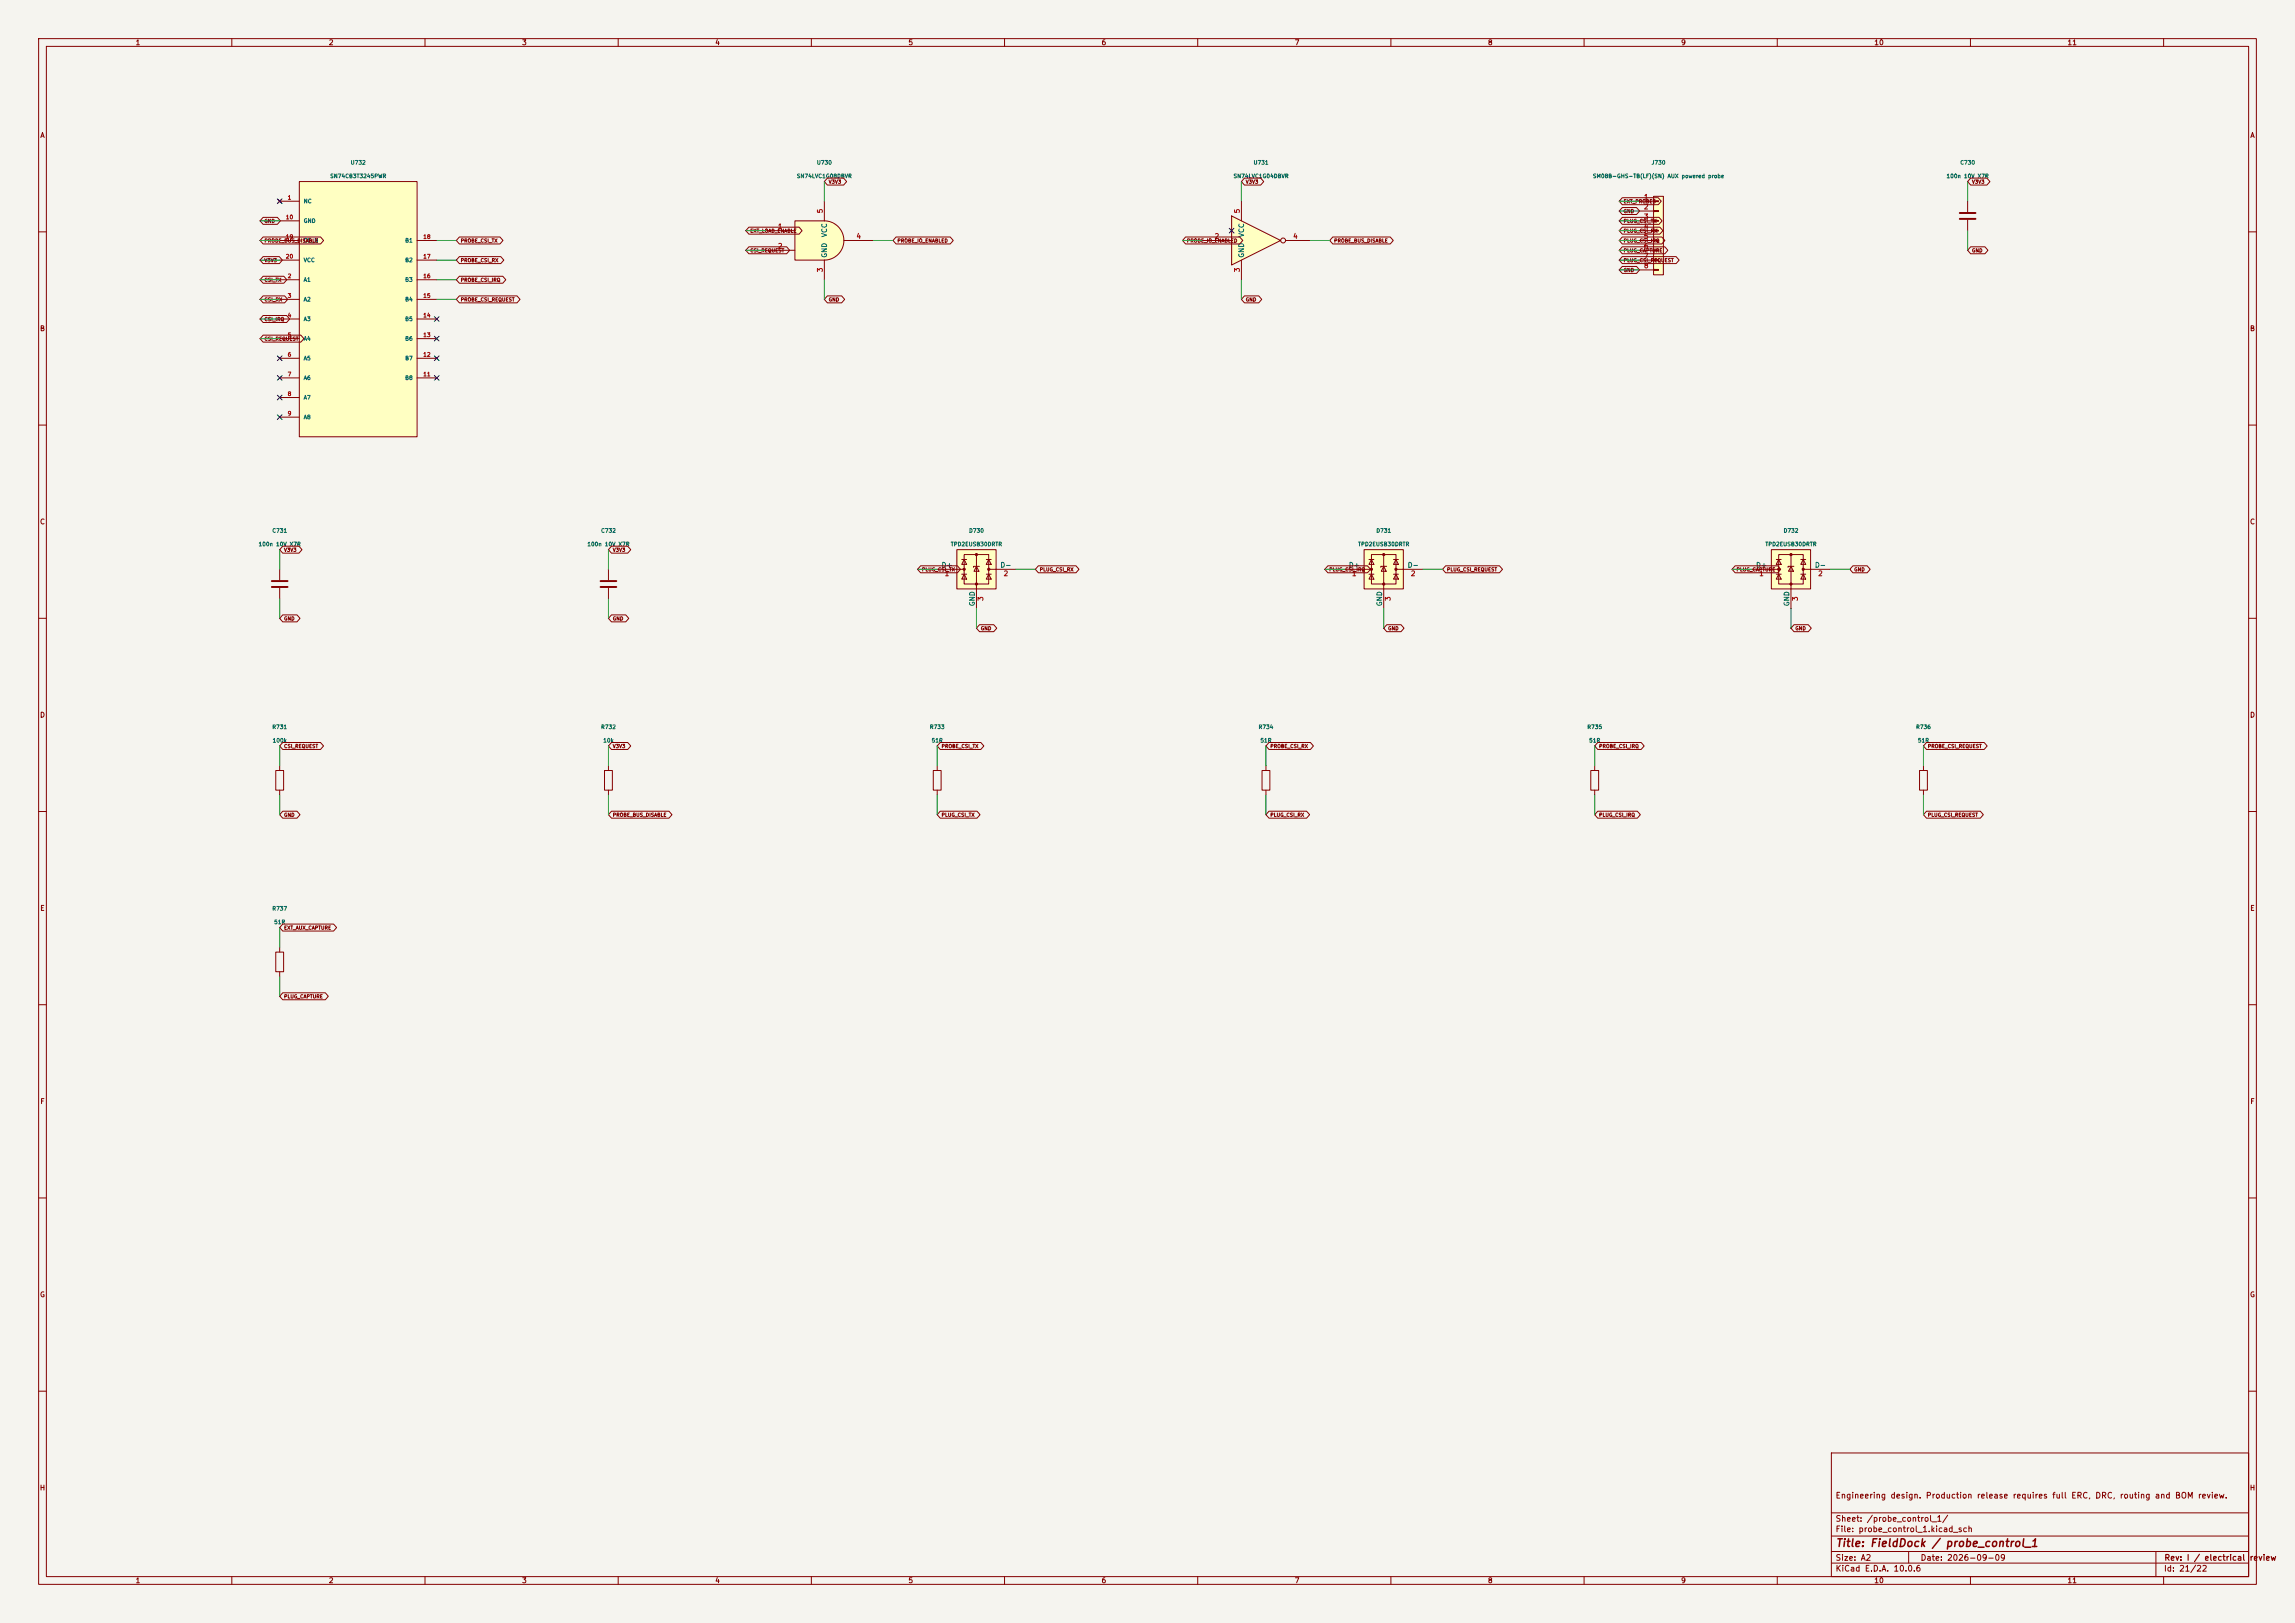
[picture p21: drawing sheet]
<svg xmlns="http://www.w3.org/2000/svg" width="594mm" height="420mm" viewBox="0 0 594 420" stroke-linecap="round" stroke-linejoin="round" font-family="sans-serif">
<defs><g id="words">
<text font-size="2" fill="#840000" x="475" y="400.8">Title: FieldDock / probe_control_1</text>
<g font-size="1.5" fill="#840000">
<text x="475" y="388.1">Engineering design. Production release requires full ERC, DRC, routing and BOM review.</text>
<text x="475" y="394.1">Sheet: /probe_control_1/</text>
<text x="475" y="396.8">File: probe_control_1.kicad_sch</text>
<text x="475" y="407">KiCad E.D.A. 10.0.6</text>
<text x="475" y="404.2">Size: A2</text>
<text x="497" y="404.2">Date: 2026-09-09</text>
<text x="560" y="407">Id: 21/22</text>
<text x="560.1" y="404.2">Rev: I / electrical</text>
<text x="582.1" y="404.2">review</text>
</g>
<g font-size="1.3" fill="#840000">
<text x="35" y="12">1</text>
<text x="85" y="12">2</text>
<text x="135" y="12">3</text>
<text x="185" y="12">4</text>
<text x="235" y="12">5</text>
<text x="285" y="12">6</text>
<text x="335" y="12">7</text>
<text x="385" y="12">8</text>
<text x="435" y="12">9</text>
<text x="485" y="12">10</text>
<text x="535" y="12">11</text>
<text x="10.3" y="36">A</text>
<text x="582.3" y="36">A</text>
<text x="10.2" y="86">B</text>
<text x="582.2" y="86">B</text>
<text x="10.2" y="136">C</text>
<text x="582.2" y="136">C</text>
<text x="10.2" y="186">D</text>
<text x="582.2" y="186">D</text>
<text x="10.3" y="236">E</text>
<text x="582.3" y="236">E</text>
<text x="10.3" y="286">F</text>
<text x="582.3" y="286">F</text>
<text x="10.2" y="336">G</text>
<text x="582.2" y="336">G</text>
<text x="10.2" y="386">H</text>
<text x="582.2" y="386">H</text>
<text x="35" y="410">1</text>
<text x="85" y="410">2</text>
<text x="135" y="410">3</text>
<text x="185" y="410">4</text>
<text x="235" y="410">5</text>
<text x="285" y="410">6</text>
<text x="335" y="410">7</text>
<text x="385" y="410">8</text>
<text x="435" y="410">9</text>
<text x="485" y="410">10</text>
<text x="535" y="410">11</text>
</g>
<g font-size="1.3" fill="#a90000">
<text x="425.4" y="51.9">1</text>
<text x="201.2" y="59.6">1</text>
<text x="213.2" y="55.3" transform="rotate(-90 213.2 55.3)">5</text>
<text x="321.2" y="55.3" transform="rotate(-90 321.2 55.3)">5</text>
<text x="425.4" y="54.5">2</text>
<text x="425.4" y="57">3</text>
<text x="425.4" y="59.6">4</text>
<text x="201.2" y="64.6">2</text>
<text x="221.5" y="62.1">4</text>
<text x="314.2" y="62.1">2</text>
<text x="334.5" y="62.1">4</text>
<text x="425.4" y="62.1">5</text>
<text x="425.4" y="64.6">6</text>
<text x="213.2" y="70.6" transform="rotate(-90 213.2 70.6)">3</text>
<text x="321.2" y="70.6" transform="rotate(-90 321.2 70.6)">3</text>
<text x="425.4" y="67.2">7</text>
<text x="425.4" y="69.7">8</text>
<text x="244.4" y="149.4">1</text>
<text x="259.6" y="149.4">2</text>
<text x="349.8" y="149.4">1</text>
<text x="365" y="149.4">2</text>
<text x="455.2" y="149.4">1</text>
<text x="470.4" y="149.4">2</text>
<text x="254.8" y="155.7" transform="rotate(-90 254.8 155.7)">3</text>
<text x="360.2" y="155.7" transform="rotate(-90 360.2 155.7)">3</text>
<text x="465.6" y="155.7" transform="rotate(-90 465.6 155.7)">3</text>
</g>
<g font-size="1.3" fill="#006464">
<text x="214.3" y="61.5" transform="rotate(-90 214.3 61.5)">VCC</text>
<text x="322.3" y="61.5" transform="rotate(-90 322.3 61.5)">VCC</text>
<text x="214.3" y="66.8" transform="rotate(-90 214.3 66.8)">GND</text>
<text x="322.3" y="66.8" transform="rotate(-90 322.3 66.8)">GND</text>
<text x="243.6" y="147.2">D+</text>
<text x="258.8" y="147.2">D-</text>
<text x="349" y="147.2">D+</text>
<text x="364.2" y="147.2">D-</text>
<text x="454.4" y="147.2">D+</text>
<text x="469.6" y="147.2">D-</text>
<text x="252.6" y="157" transform="rotate(-90 252.6 157)">GND</text>
<text x="358" y="157" transform="rotate(-90 358 157)">GND</text>
<text x="463.4" y="157" transform="rotate(-90 463.4 157)">GND</text>
</g>
<g font-size="1" fill="#006464">
<text x="85.3" y="46.3">SN74CB3T3245PWR</text>
<text x="90.7" y="42.8">U732</text>
<text x="206.1" y="46.3">SN74LVC1G08DBVR</text>
<text x="211.3" y="42.8">U730</text>
<text x="319.1" y="46.3">SN74LVC1G04DBVR</text>
<text x="324.3" y="42.8">U731</text>
<text x="412.2" y="46.3">SM08B-GHS-TB(LF)(SN) AUX powered probe</text>
<text x="427.4" y="42.8">J730</text>
<text x="503.7" y="46.3">100n 10V X7R</text>
<text x="507.2" y="42.8">C730</text>
<text x="78.5" y="52.8">NC</text>
<text x="78.5" y="57.9">GND</text>
<text x="78.5" y="63">OE_N</text>
<text x="104.7" y="63">B1</text>
<text x="78.5" y="68.1">VCC</text>
<text x="104.7" y="68.1">B2</text>
<text x="78.5" y="73.2">A1</text>
<text x="104.7" y="73.2">B3</text>
<text x="78.5" y="78.2">A2</text>
<text x="78.5" y="83.3">A3</text>
<text x="104.7" y="83.3">B5</text>
<text x="104.7" y="78.2">B4</text>
<text x="78.5" y="88.4">A4</text>
<text x="104.7" y="88.4">B6</text>
<text x="78.5" y="93.5">A5</text>
<text x="104.7" y="93.5">B7</text>
<text x="78.5" y="98.6">A6</text>
<text x="104.7" y="98.6">B8</text>
<text x="78.5" y="103.6">A7</text>
<text x="78.5" y="108.7">A8</text>
<text x="66.8" y="141.6">100n 10V X7R</text>
<text x="70.4" y="138.1">C731</text>
<text x="151.9" y="141.6">100n 10V X7R</text>
<text x="155.5" y="138.1">C732</text>
<text x="246" y="141.6">TPD2EUSB30DRTR</text>
<text x="250.7" y="138.1">D730</text>
<text x="351.4" y="141.6">TPD2EUSB30DRTR</text>
<text x="356.1" y="138.1">D731</text>
<text x="456.8" y="141.6">TPD2EUSB30DRTR</text>
<text x="461.5" y="138.1">D732</text>
<text x="70.4" y="188.9">R731</text>
<text x="155.5" y="188.9">R732</text>
<text x="240.5" y="188.9">R733</text>
<text x="325.6" y="188.9">R734</text>
<text x="410.7" y="188.9">R735</text>
<text x="495.8" y="188.9">R736</text>
<text x="70.5" y="192.4">100k</text>
<text x="156" y="192.4">10k</text>
<text x="241" y="192.4">51R</text>
<text x="326.1" y="192.4">51R</text>
<text x="411.2" y="192.4">51R</text>
<text x="496.3" y="192.4">51R</text>
<text x="70.4" y="235.9">R737</text>
<text x="70.8" y="239.4">51R</text>
</g>
<g font-size="1" fill="#a90000">
<text x="74.3" y="51.9">1</text>
<text x="73.9" y="57">10</text>
<text x="73.9" y="62">19</text>
<text x="109.4" y="62">18</text>
<text x="73.9" y="67.1">20</text>
<text x="109.4" y="67.1">17</text>
<text x="74.3" y="72.2">2</text>
<text x="74.3" y="77.3">3</text>
<text x="109.4" y="77.3">15</text>
<text x="109.4" y="72.2">16</text>
<text x="74.3" y="82.4">4</text>
<text x="109.4" y="82.4">14</text>
<text x="74.3" y="87.4">5</text>
<text x="109.4" y="87.4">13</text>
<text x="74.3" y="92.5">6</text>
<text x="109.4" y="92.5">12</text>
<text x="74.3" y="97.6">7</text>
<text x="109.4" y="97.6">11</text>
<text x="74.3" y="102.7">8</text>
<text x="74.3" y="107.8">9</text>
</g>
<g font-size=".9" fill="#840000">
<text x="214.4" y="47.7">V3V3</text>
<text x="322.3" y="47.7">V3V3</text>
<text x="510.3" y="47.7">V3V3</text>
<text x="420.1" y="52.8">EXT_PROBE5</text>
<text x="68.3" y="57.9">GND</text>
<text x="420.1" y="55.4">GND</text>
<text x="420.1" y="57.9">PLUG_CSI_TX</text>
<text x="68.3" y="63">PROBE_BUS_DISABLE</text>
<text x="119.1" y="63">PROBE_CSI_TX</text>
<text x="194.1" y="60.4">EXT_LOAD_ENABLE</text>
<text x="194.1" y="65.5">CSI_REQUEST</text>
<text x="232.2" y="63">PROBE_IO_ENABLED</text>
<text x="307.1" y="63">PROBE_IO_ENABLED</text>
<text x="345.2" y="63">PROBE_BUS_DISABLE</text>
<text x="420.1" y="60.4">PLUG_CSI_RX</text>
<text x="420.1" y="65.5">PLUG_CAPTURE</text>
<text x="420.1" y="63">PLUG_CSI_IRQ</text>
<text x="510.3" y="65.5">GND</text>
<text x="68.3" y="68.1">V3V3</text>
<text x="119.1" y="68.1">PROBE_CSI_RX</text>
<text x="420.1" y="68.1">PLUG_CSI_REQUEST</text>
<text x="420.1" y="70.6">GND</text>
<text x="68.3" y="73.1">CSI_TX</text>
<text x="119.1" y="73.1">PROBE_CSI_IRQ</text>
<text x="68.3" y="78.2">CSI_RX</text>
<text x="68.3" y="83.3">CSI_IRQ</text>
<text x="119.1" y="78.2">PROBE_CSI_REQUEST</text>
<text x="214.4" y="78.2">GND</text>
<text x="322.3" y="78.2">GND</text>
<text x="68.3" y="88.4">CSI_REQUEST</text>
<text x="73.4" y="143">V3V3</text>
<text x="158.5" y="143">V3V3</text>
<text x="238.5" y="148.1">PLUG_CSI_TX</text>
<text x="269" y="148.1">PLUG_CSI_RX</text>
<text x="343.9" y="148.1">PLUG_CSI_IRQ</text>
<text x="374.4" y="148.1">PLUG_CSI_REQUEST</text>
<text x="449.3" y="148.1">PLUG_CAPTURE</text>
<text x="479.8" y="148.1">GND</text>
<text x="73.4" y="160.8">GND</text>
<text x="158.5" y="160.8">GND</text>
<text x="253.8" y="163.3">GND</text>
<text x="359.2" y="163.3">GND</text>
<text x="464.6" y="163.3">GND</text>
<text x="73.4" y="193.8">CSI_REQUEST</text>
<text x="158.5" y="193.8">V3V3</text>
<text x="243.6" y="193.8">PROBE_CSI_TX</text>
<text x="328.7" y="193.8">PROBE_CSI_RX</text>
<text x="413.8" y="193.8">PROBE_CSI_IRQ</text>
<text x="498.9" y="193.8">PROBE_CSI_REQUEST</text>
<text x="73.4" y="211.6">GND</text>
<text x="158.5" y="211.6">PROBE_BUS_DISABLE</text>
<text x="243.6" y="211.6">PLUG_CSI_TX</text>
<text x="328.7" y="211.6">PLUG_CSI_RX</text>
<text x="413.8" y="211.6">PLUG_CSI_IRQ</text>
<text x="498.9" y="211.6">PLUG_CSI_REQUEST</text>
<text x="73.4" y="240.8">EXT_AUX_CAPTURE</text>
<text x="73.4" y="258.6">PLUG_CAPTURE</text>
</g>
</g></defs>
<path d="M0 0h594v420h-594z" fill="#f5f4ef" stroke="#f5f4ef" stroke-width=".26"/>
<g fill="none" stroke="#840000" stroke-width=".26">
<path d="M10 10h574v400h-574zM12 12h570v396h-570zM60 10v2M110 10v2M160 10v2M210 10v2M260 10v2M310 10v2M360 10v2M410 10v2M460 10v2M510 10v2"/>
<path d="M560 10v2M10 60h2M582 60h2M10 110h2M582 110h2M157.5 147.3v2.8M157.5 152.1v2.8M10 160h2M582 160h2M241.6 199.4h2v5.1h-2zM242.6 198.1v1.3M10 210h2"/>
<path d="M242.6 204.5v1.2M582 210h2M10 260h2M582 260h2M10 310h2M582 310h2M10 360h2M474 376h108v32h-108zM582 360h2M474 397.5h108M474 391.5h108M60 408v2"/>
<path d="M110 408v2M160 408v2M210 408v2M260 408v2M310 408v2M360 408v2M410 408v2M460 408v2M474 404.5h108M474 401.5h108M494 401.5v3M510 408v2"/>
<path d="M558 401.5v6.5M560 408v2"/>
</g>
<path d="M155.4 150.4h4.1M155.4 151.9h4.1" fill="none" stroke="#840000" stroke-width=".51"/>
<path d="M213.4 57.2a5.1 5.1 0 0 1 5 5 5.1 5.1 0 0 1-5 5.1z" fill="#ffffc2" stroke="#ffffc2" stroke-width=".26"/>
<path d="M205.7 57.2h7.7v10.1h-7.7z" fill="#ffffc2"/>
<path d="M198.1 59.7h7.6M213.4 57.2a5.1 5.1 0 0 1 5 5 5.1 5.1 0 0 1-5 5.1M213.4 57.2h-7.7v10.1h7.7M213.4 52.1v5.1M509.3 52.1v2.8M509.3 56.9v2.8M198.1 64.8h7.6M213.4 67.3v5.1M218.4 62.2h7.7" fill="none" stroke="#840000" stroke-width=".26"/>
<path d="M507.2 55.1h4.1M507.2 56.6h4.1" fill="none" stroke="#840000" stroke-width=".51"/>
<path d="M247.6 142.2h10.2v10.2h-10.2z" fill="#ffffc2"/>
<g fill="none" stroke="#840000" stroke-width=".26">
<path d="M242.6 147.3h7M247.6 142.2h10.2v10.2h-10.2zM248.9 144.8h1.3M248.9 148.6h1.3M249.6 143.5h6.3v7.6h-6.3zM249.6 144.8l.6 1.3h-1.3zM249.6 148.6l.6 1.3h-1.3zM252.7 146.6l.7 1.2h-1.3zM252.7 143.5v14M253.5 146.6h-1.5v.2M255.3 144.8h1.2M255.3 148.6h1.2"/>
<path d="M255.9 144.8l.6 1.3h-1.2zM255.9 148.6l.6 1.3h-1.2zM255.9 147.3h7"/>
</g>
<g fill="#840000" stroke="#840000" stroke-width=".26">
<circle cx="249.6" cy="147.3" r=".28"/>
<circle cx="252.7" cy="143.5" r=".28"/>
<circle cx="252.7" cy="151.1" r=".28"/>
<circle cx="255.9" cy="147.3" r=".28"/>
</g>
<path d="M77.5 47h30.4v66h-30.4z" fill="#ffffc2"/>
<g fill="none" stroke="#840000" stroke-width=".26">
<path d="M72 51.7l.8 .8M72.4 52.1h5.1M72.4 57.2h5.1M72.8 51.7l-.8 .8M77.5 47h30.4v66h-30.4zM72.4 72.4h5.1M72.4 77.5h5.1M72.4 67.3h5.1M72.4 62.2h5.1M107.9 72.4h5.1M107.9 77.5h5.1M107.9 67.3h5.1"/>
<path d="M107.9 62.2h5.1M72.4 82.6h5.1M72.4 87.6h5.1M72.4 92.7h5.1M72.4 97.8h5.1M107.9 82.6h5.1M107.9 87.6h5.1M107.9 92.7h5.1M107.9 97.8h5.1M72.4 102.9h5.1M72.4 108h5.1"/>
</g>
<path d="M428 50.8h2.5v20.3h-2.5z" fill="#ffffc2"/>
<g fill="none" stroke="#840000" stroke-width=".26">
<path d="M424.2 52.1h3.8M424.2 54.6h3.8M424.2 57.2h3.8M424.2 59.7h3.8M428 50.8h2.5v20.3h-2.5zM428 51.9h1.3v.3h-1.3zM428 54.5h1.3v.2h-1.3zM428 57h1.3v.3h-1.3zM428 59.6h1.3v.2h-1.3zM424.2 62.2h3.8M424.2 64.8h3.8M424.2 67.3h3.8"/>
<path d="M424.2 69.9h3.8M428 62.1h1.3v.3h-1.3zM428 64.6h1.3v.3h-1.3zM428 67.2h1.3v.2h-1.3zM428 69.7h1.3v.3h-1.3z"/>
</g>
<path d="M318.8 55.9l12.7 6.3-12.7 6.4z" fill="#ffffc2"/>
<g fill="none" stroke="#840000" stroke-width=".26">
<path d="M318.8 55.9l12.7 6.3-12.7 6.4zM321.3 52.1v5.1M311.1 62.2h7.7M321.3 67.3v5.1M332.7 62.2h6.4M72.4 147.3v2.8M72.4 152.1v2.8M71.4 199.4h2v5.1h-2zM72.4 198.1v1.3M156.5 199.4h2v5.1h-2zM157.5 198.1v1.3M326.6 199.4h2.1v5.1h-2.1z"/>
<path d="M327.7 198.1v1.3M496.8 199.4h2.1v5.1h-2.1zM497.8 198.1v1.3M72.4 204.5v1.2M157.5 204.5v1.2M327.7 204.5v1.2M497.8 204.5v1.2M71.4 246.4h2v5.1h-2zM72.4 245.1v1.3M72.4 251.5v1.2"/>
<circle cx="332.1" cy="62.2" r=".63"/>
</g>
<path d="M70.4 150.4h4M70.4 151.9h4" fill="none" stroke="#840000" stroke-width=".51"/>
<path d="M353.1 142.2h10.1v10.2h-10.1z" fill="#ffffc2"/>
<g fill="none" stroke="#840000" stroke-width=".26">
<path d="M348 147.3h7M353.1 142.2h10.1v10.2h-10.1zM354.3 144.8h1.3M354.3 148.6h1.3M355 143.5h6.3v7.6h-6.3zM355 144.8l.6 1.3h-1.3zM355 148.6l.6 1.3h-1.3zM358.1 146.6l.7 1.2h-1.3zM358.1 143.5v14M358.9 146.6h-1.5v.2M360.7 144.8h1.2M360.7 148.6h1.2"/>
<path d="M361.3 144.8l.6 1.3h-1.2zM361.3 148.6l.6 1.3h-1.2zM361.3 147.3h7"/>
</g>
<g fill="#840000" stroke="#840000" stroke-width=".26">
<circle cx="355" cy="147.3" r=".28"/>
<circle cx="358.1" cy="143.5" r=".28"/>
<circle cx="358.1" cy="151.1" r=".28"/>
<circle cx="361.3" cy="147.3" r=".28"/>
</g>
<path d="M458.5 142.2h10.1v10.2h-10.1z" fill="#ffffc2"/>
<g fill="none" stroke="#840000" stroke-width=".26">
<path d="M68.1 56.2h3.7l.8 1-.8 .9h-3.7l-.8-.9zM193.8 58.8h13l.8 .9-.8 .9h-13l-.8-.9zM214.1 46.1h4.2l.8 .9-.8 .9h-4.2l-.7-.9zM322.1 46.1h4.2l.8 .9-.8 .9h-4.2l-.8-.9zM419.9 53.7h3.7l.8 .9-.8 .9h-3.7l-.8-.9zM419.9 56.2h9.5l.8 1-.8 .9h-9.5l-.8-.9zM419.9 58.8h9.7l.8 .9-.8 .9h-9.7l-.8-.9zM419.9 51.2h9.3l.8 .9-.8 .9h-9.3l-.8-.9zM510.1 46.1h4.2l.7 .9-.7 .9h-4.2l-.8-.9zM68.1 76.6h5.6l.8 .9-.8 .9h-5.6l-.8-.9zM68.1 61.3h14.9l.8 .9-.8 .9h-14.9l-.8-.9zM68.1 66.4h4.2l.8 .9-.8 .9h-4.2l-.8-.9z"/>
<path d="M68.1 71.5h5.4l.7 .9-.7 .9h-5.4l-.8-.9zM118.9 61.3h10.5l.8 .9-.8 .9h-10.5l-.8-.9zM118.9 66.4h10.7l.8 .9-.8 .9h-10.7l-.8-.9zM118.9 71.5h11.2l.8 .9-.8 .9h-11.2l-.8-.9zM118.9 76.6h14.9l.8 .9-.8 .9h-14.9l-.8-.9zM193.8 63.9h9.8l.8 .9-.8 .9h-9.8l-.8-.9zM214.1 76.6h3.7l.8 .9-.8 .9h-3.7l-.7-.9zM231.9 61.3h14l.8 .9-.8 .9h-14l-.8-.9zM306.9 61.3h14l.8 .9-.8 .9h-14l-.8-.9zM322.1 76.6h3.7l.8 .9-.8 .9h-3.7l-.8-.9zM345 61.3h14.8l.8 .9-.8 .9h-14.8l-.8-.9zM419.9 66.4h13.9l.8 .9-.8 .9h-13.9l-.8-.9z"/>
<path d="M419.9 63.9h11l.8 .9-.8 .9h-11l-.8-.9zM419.9 68.9h3.7l.8 1-.8 .9h-3.7l-.8-.9zM419.9 61.3h10.2l.8 .9-.8 .9h-10.2l-.8-.9zM510.1 63.9h3.6l.8 .9-.8 .9h-3.6l-.8-.9zM68.1 81.6h6.1l.8 1-.8 .9h-6.1l-.8-.9zM68.1 86.7h9.8l.8 .9-.8 .9h-9.8l-.8-.9zM73.2 141.3h4.2l.8 .9-.8 .9h-4.2l-.8-.9zM73.2 159.1h3.7l.8 .9-.8 .9h-3.7l-.8-.9zM158.3 159.1h3.7l.7 .9-.7 .9h-3.7l-.8-.9zM158.3 141.3h4.2l.8 .9-.8 .9h-4.2l-.8-.9zM238.3 146.4h9.5l.8 .9-.8 .9h-9.5l-.8-.9zM268.8 146.4h9.7l.8 .9-.8 .9h-9.7l-.8-.9z"/>
<path d="M343.7 146.4h10.2l.8 .9-.8 .9h-10.2l-.8-.9zM374.2 146.4h13.9l.8 .9-.8 .9h-13.9l-.8-.9zM449.1 146.4h11l.8 .9-.8 .9h-11l-.8-.9zM453.4 147.3h7M458.5 142.2h10.1v10.2h-10.1zM459.7 144.8h1.3M459.7 148.6h1.3M460.4 143.5h6.3v7.6h-6.3zM460.4 144.8l.6 1.3h-1.3zM460.4 148.6l.6 1.3h-1.3zM463.5 146.6l.7 1.2h-1.3zM463.5 143.5v14"/>
<path d="M464.3 146.6h-1.5v.2M466.1 144.8h1.3M466.1 148.6h1.3M466.7 144.8l.7 1.3h-1.3zM466.7 148.6l.7 1.3h-1.3zM466.7 147.3h7M479.6 146.4h3.7l.8 .9-.8 .9h-3.7l-.8-.9zM253.5 161.7h3.7l.8 .9-.8 .9h-3.7l-.8-.9zM358.9 161.7h3.7l.8 .9-.8 .9h-3.7l-.8-.9zM464.3 161.7h3.7l.8 .9-.8 .9h-3.7l-.8-.9zM73.2 192.1h9.8l.7 .9-.7 .9h-9.8l-.8-.9zM158.3 192.1h4.2l.8 .9-.8 .9h-4.2l-.8-.9z"/>
<path d="M243.4 192.1h10.5l.7 .9-.7 .9h-10.5l-.8-.9zM328.4 192.1h10.8l.8 .9-.8 .9h-10.8l-.7-.9zM411.7 199.4h2.1v5.1h-2.1zM412.7 198.1v1.3M413.5 192.1h11.3l.8 .9-.8 .9h-11.3l-.8-.9zM498.6 192.1h14.9l.8 .9-.8 .9h-14.9l-.8-.9zM73.2 209.9h3.7l.8 .9-.8 .9h-3.7l-.8-.9zM158.3 209.9h14.8l.8 .9-.8 .9h-14.8l-.8-.9zM243.4 209.9h9.5l.8 .9-.8 .9h-9.5l-.8-.9zM328.4 209.9h9.8l.8 .9-.8 .9h-9.8l-.7-.9zM412.7 204.5v1.2M413.5 209.9h10.3l.8 .9-.8 .9h-10.3l-.8-.9z"/>
<path d="M498.6 209.9h14l.7 .9-.7 .9h-14l-.8-.9zM73.2 239.1h13.1l.8 .9-.8 .9h-13.1l-.8-.9zM73.2 256.9h11l.8 .9-.8 .9h-11l-.8-.9z"/>
</g>
<g fill="#840000" stroke="#840000" stroke-width=".26">
<circle cx="460.4" cy="147.3" r=".28"/>
<circle cx="463.6" cy="143.5" r=".28"/>
<circle cx="463.6" cy="151.1" r=".28"/>
<circle cx="466.7" cy="147.3" r=".28"/>
</g>
<g fill="none" stroke="#009600" stroke-width=".26">
<path d="M67.3 57.2h5.1M193 59.7h5.1M213.4 47v5.1M321.3 47v5.1M419.1 57.2h5.1M419.1 59.7h5.1M419.1 52.1h5.1M419.1 54.6h5.1M509.3 47v5.1M509.3 59.7v5.1M67.3 67.3h5.1M67.3 72.4h5.1"/>
<path d="M67.3 77.5h5.1M67.3 62.2h5.1M113 67.3h5.1M113 72.4h5.1M113 77.5h5.1M113 62.2h5.1M193 64.8h5.1M213.4 72.4v5.1M226.1 62.2h5M306.1 62.2h5M321.3 72.4v5.1M339.1 62.2h5.1"/>
<path d="M419.1 67.3h5.1M419.1 69.9h5.1M419.1 62.2h5.1M419.1 64.8h5.1M67.3 82.6h5.1M67.3 87.6h5.1M72.4 142.2v5.1M72.4 154.9v5.1M157.5 142.2v5.1M157.5 154.9v5.1M237.5 147.3h5.1M252.7 157.5v5.1"/>
<path d="M262.9 147.3h5.1M342.9 147.3h5.1M358.1 157.5v5.1M368.3 147.3h5.1M448.3 147.3h5.1M463.5 157.5v5.1M473.7 147.3h5.1M72.4 193v5.1M157.5 193v5.1M242.6 193v5.1M327.7 193v5.1M412.7 193v5.1"/>
<path d="M497.8 193v5.1M72.4 205.7v5.1M157.5 205.7v5.1M242.6 205.7v5.1M327.7 205.7v5.1M412.7 205.7v5.1M497.8 205.7v5.1M72.4 240v5.1M72.4 252.7v5.1"/>
</g>
<g fill="none" stroke="#000084" stroke-width=".26">
<path d="M71.8 51.5l1.2 1.2M73 51.5l-1.2 1.2M318.2 59.1l1.2 1.2M319.4 59.1l-1.2 1.2M71.8 97.2l1.2 1.2M71.8 92.1l1.2 1.2M73 97.2l-1.2 1.2M73 92.1l-1.2 1.2M112.4 97.2l1.2 1.2M112.4 87l1.2 1.2M112.4 81.9l1.2 1.3M112.4 92.1l1.2 1.2"/>
<path d="M113.6 97.2l-1.2 1.2M113.6 87l-1.2 1.2M113.6 81.9l-1.2 1.3M113.6 92.1l-1.2 1.2M71.8 102.3l1.2 1.2M71.8 107.3l1.2 1.3M73 102.3l-1.2 1.2M73 107.3l-1.2 1.3"/>
</g>
<use href="#words"/>
</svg>
